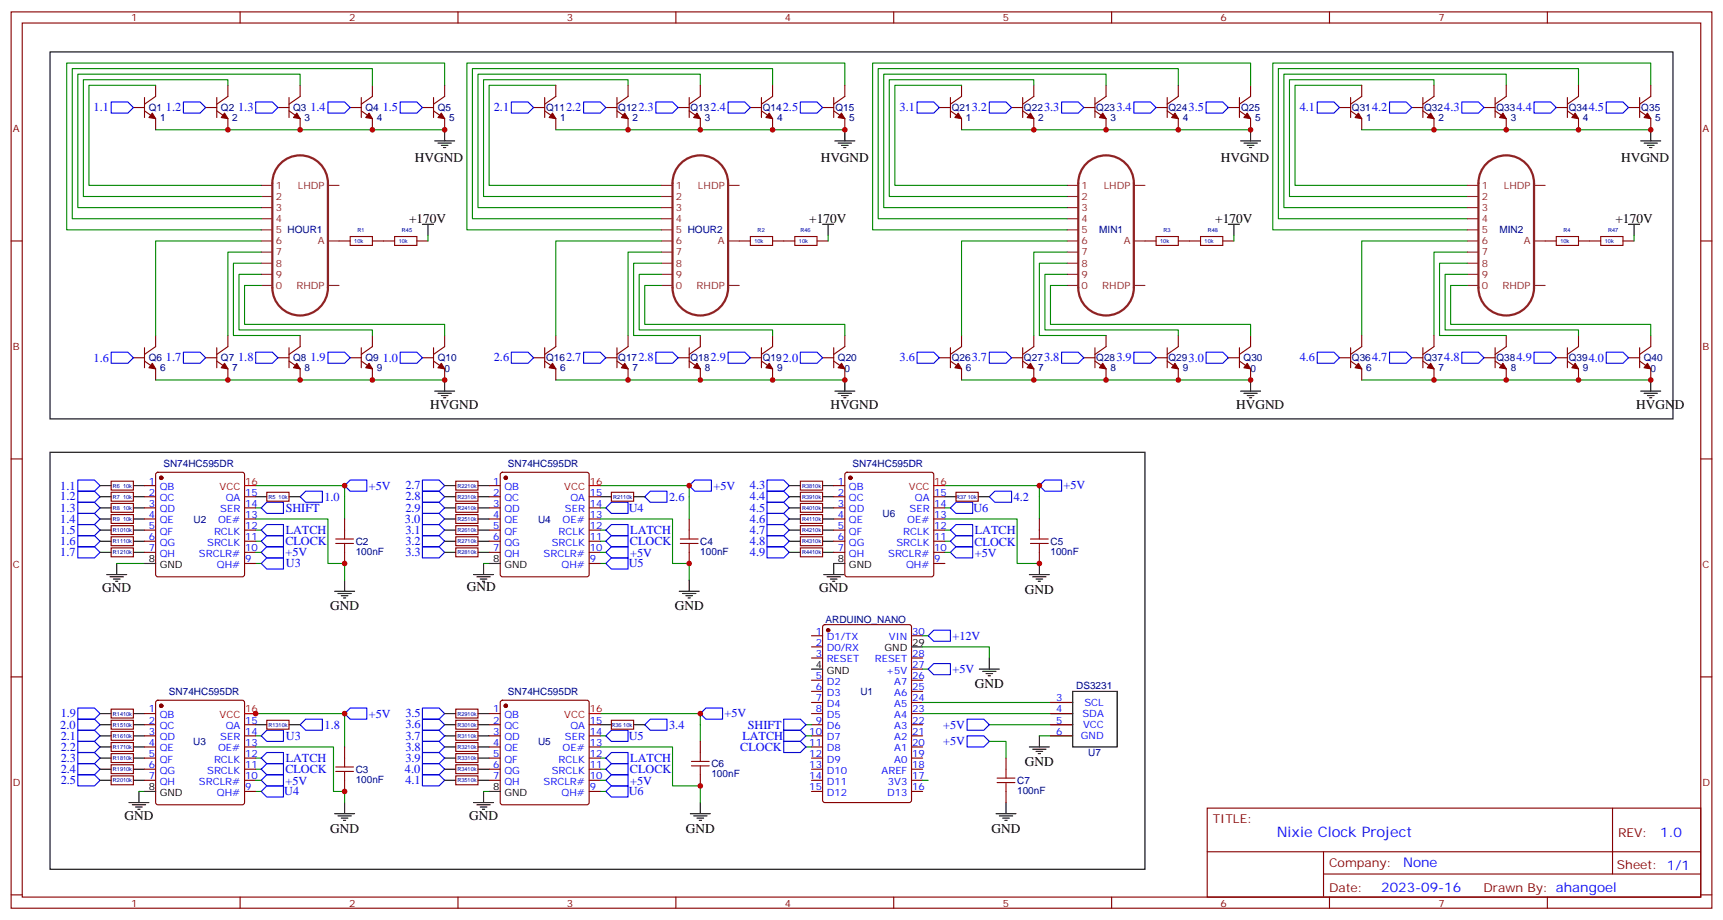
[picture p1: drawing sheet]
<svg xmlns="http://www.w3.org/2000/svg" width="547mm" height="292mm" viewBox="0 0 547 292" stroke-linecap="round" stroke-linejoin="round" font-family="sans-serif">
<defs><g id="words">
<text font-size="4.6" fill="#00f" x="405.2" y="265.4">Nixie Clock Project</text>
<g font-size="4.2">
<text x="131.7" y="51.4">HVGND</text>
<text x="260.5" y="51.4">HVGND</text>
<text x="387.5" y="51.4">HVGND</text>
<text x="514.5" y="51.4">HVGND</text>
<text x="129.8" y="70.8">+170V</text>
<text x="256.8" y="70.8">+170V</text>
<text x="385.7" y="70.8">+170V</text>
<text x="512.7" y="70.8">+170V</text>
<text x="136.5" y="129.7">HVGND</text>
<text x="263.5" y="129.7">HVGND</text>
<text x="392.3" y="129.7">HVGND</text>
<text x="519.3" y="129.7">HVGND</text>
<text x="32.5" y="187.9">GND</text>
<text x="148.2" y="187.6">GND</text>
<text x="260" y="187.9">GND</text>
<text x="325.3" y="188.3">GND</text>
<text x="104.8" y="193.6">GND</text>
<text x="214.1" y="193.6">GND</text>
<text x="309.4" y="218.3">GND</text>
<text x="325.3" y="243">GND</text>
<text x="39.5" y="260.2">GND</text>
<text x="148.9" y="260.2">GND</text>
<text x="104.8" y="264.1">GND</text>
<text x="217.7" y="264.1">GND</text>
<text x="314.7" y="264.1">GND</text>
</g>
<g font-size="4.2" fill="#00f">
<text x="526.9" y="265.6">1.0</text>
<text x="445.3" y="275.2">None</text>
<text x="438.4" y="283">2023-09-16</text>
</g>
<g font-size="3.9" fill="#00f">
<text x="29.7" y="35.4">1.1</text>
<text x="52.7" y="35.3">1.2</text>
<text x="75.6" y="35.3">1.3</text>
<text x="98.5" y="35.3">1.4</text>
<text x="121.4" y="35.3">1.5</text>
<text x="156.7" y="35.3">2.1</text>
<text x="179.7" y="35.3">2.2</text>
<text x="202.6" y="35.3">2.3</text>
<text x="225.5" y="35.3">2.4</text>
<text x="248.4" y="35.3">2.5</text>
<text x="285.5" y="35.3">3.1</text>
<text x="308.4" y="35.3">3.2</text>
<text x="331.3" y="35.3">3.3</text>
<text x="354.3" y="35.3">3.4</text>
<text x="377.2" y="35.3">3.5</text>
<text x="412.5" y="35.3">4.1</text>
<text x="435.4" y="35.3">4.2</text>
<text x="458.3" y="35.3">4.3</text>
<text x="481.3" y="35.3">4.4</text>
<text x="504.2" y="35.3">4.5</text>
<text x="29.7" y="114.7">1.6</text>
<text x="52.7" y="114.7">1.7</text>
<text x="75.6" y="114.7">1.8</text>
<text x="98.5" y="114.7">1.9</text>
<text x="121.4" y="114.7">1.0</text>
<text x="156.7" y="114.7">2.6</text>
<text x="179.7" y="114.7">2.7</text>
<text x="202.6" y="114.7">2.8</text>
<text x="225.5" y="114.7">2.9</text>
<text x="248.4" y="114.8">2.0</text>
<text x="285.5" y="114.7">3.6</text>
<text x="308.4" y="114.7">3.7</text>
<text x="331.3" y="114.7">3.8</text>
<text x="354.3" y="114.7">3.9</text>
<text x="377.2" y="114.7">3.0</text>
<text x="412.5" y="114.7">4.6</text>
<text x="435.4" y="114.7">4.7</text>
<text x="458.3" y="114.7">4.8</text>
<text x="481.3" y="114.7">4.9</text>
<text x="504.2" y="114.7">4.0</text>
<text x="19.1" y="155.3">1.1</text>
<text x="117.1" y="155.4">+5V</text>
<text x="128.6" y="155.2">2.7</text>
<text x="226.5" y="155.4">+5V</text>
<text x="238" y="155.2">4.3</text>
<text x="337.5" y="155.3">+5V</text>
<text x="19.1" y="158.8">1.2</text>
<text x="103" y="158.8">1.0</text>
<text x="128.6" y="158.8">2.8</text>
<text x="212.4" y="159">2.6</text>
<text x="238" y="158.8">4.4</text>
<text x="321.7" y="159">4.2</text>
<text x="19.1" y="162.3">1.3</text>
<text x="19.1" y="165.8">1.4</text>
<text x="90.7" y="162.3">SHIFT</text>
<text x="128.5" y="165.9">3.0</text>
<text x="128.6" y="162.3">2.9</text>
<text x="199.6" y="162.4">U4</text>
<text x="238" y="162.3">4.5</text>
<text x="238" y="165.8">4.6</text>
<text x="308.9" y="162.4">U6</text>
<text x="19.1" y="169.3">1.5</text>
<text x="19.1" y="172.9">1.6</text>
<text x="90.6" y="172.9">CLOCK</text>
<text x="90.7" y="169.4">LATCH</text>
<text x="128.6" y="169.3">3.1</text>
<text x="128.6" y="172.9">3.2</text>
<text x="199.9" y="172.9">CLOCK</text>
<text x="200" y="169.5">LATCH</text>
<text x="238" y="169.3">4.7</text>
<text x="238" y="172.9">4.8</text>
<text x="309.2" y="173.1">CLOCK</text>
<text x="309.4" y="169.5">LATCH</text>
<text x="19.1" y="176.5">1.7</text>
<text x="90.6" y="176.5">+5V</text>
<text x="128.6" y="176.4">3.3</text>
<text x="200" y="176.6">+5V</text>
<text x="238" y="176.4">4.9</text>
<text x="309.4" y="176.6">+5V</text>
<text x="90.8" y="180">U3</text>
<text x="199.6" y="180">U5</text>
<text x="302.3" y="202.9">+12V</text>
<text x="302.3" y="213.6">+5V</text>
<text x="19.3" y="227.5">1.9</text>
<text x="117.1" y="227.7">+5V</text>
<text x="128.6" y="227.5">3.5</text>
<text x="229.9" y="227.6">+5V</text>
<text x="19.1" y="231.2">2.0</text>
<text x="103" y="231.4">1.8</text>
<text x="128.6" y="231.1">3.6</text>
<text x="212.4" y="231.4">3.4</text>
<text x="237.3" y="231.2">SHIFT</text>
<text x="299.3" y="231.1">+5V</text>
<text x="19.3" y="234.6">2.1</text>
<text x="19.3" y="238.1">2.2</text>
<text x="90.8" y="234.7">U3</text>
<text x="128.6" y="234.6">3.7</text>
<text x="128.6" y="238.1">3.8</text>
<text x="199.6" y="234.7">U5</text>
<text x="234.9" y="238.2">CLOCK</text>
<text x="235.6" y="234.7">LATCH</text>
<text x="299.3" y="236.4">+5V</text>
<text x="19.3" y="241.7">2.3</text>
<text x="19.3" y="245.2">2.4</text>
<text x="90.6" y="245.2">CLOCK</text>
<text x="90.7" y="241.7">LATCH</text>
<text x="128.5" y="245.3">4.0</text>
<text x="128.6" y="241.7">3.9</text>
<text x="199.9" y="245.2">CLOCK</text>
<text x="200" y="241.7">LATCH</text>
<text x="19.3" y="248.7">2.5</text>
<text x="90.6" y="248.9">+5V</text>
<text x="128.6" y="248.7">4.1</text>
<text x="200" y="248.9">+5V</text>
<text x="90.2" y="252.3">U4</text>
<text x="199.6" y="252.3">U6</text>
</g>
<g font-size="3.9" fill="#800">
<text x="384.9" y="260.9">TITLE:</text>
<text x="513.5" y="265.6">REV:</text>
<text x="421.8" y="275.1">Company:</text>
<text x="513.2" y="275.8">Sheet: 1/1</text>
<text x="421.8" y="282.8">Date:</text>
<text x="470.8" y="282.9">Drawn By: ahangoel</text>
</g>
<g font-size="3.2" fill="#800">
<text x="41.6" y="6.8">1</text>
<text x="110.8" y="6.8">2</text>
<text x="179.9" y="6.8">3</text>
<text x="249.1" y="6.8">4</text>
<text x="318.2" y="6.8">5</text>
<text x="387.3" y="6.8">6</text>
<text x="456.5" y="6.8">7</text>
<text x="4.1" y="41.9">A</text>
<text x="540.3" y="41.9">A</text>
<text x="4.1" y="111">B</text>
<text x="540.3" y="111">B</text>
<text x="4.1" y="180.2">C</text>
<text x="540.3" y="180.2">C</text>
<text x="4.1" y="249.3">D</text>
<text x="540.3" y="249.3">D</text>
<text x="41.6" y="287.6">1</text>
<text x="110.8" y="287.6">2</text>
<text x="179.9" y="287.6">3</text>
<text x="249.1" y="287.6">4</text>
<text x="318.2" y="287.6">5</text>
<text x="387.3" y="287.6">6</text>
<text x="456.5" y="287.6">7</text>
</g>
<g font-size="3.2" fill="#000080">
<text x="47.2" y="35.3">Q1</text>
<text x="70.1" y="35.3">Q2</text>
<text x="93.1" y="35.3">Q3</text>
<text x="116" y="35.3">Q4</text>
<text x="138.9" y="35.3">Q5</text>
<text x="173.3" y="35.2">Q11</text>
<text x="196.2" y="35.2">Q12</text>
<text x="219.1" y="35.2">Q13</text>
<text x="242.1" y="35.2">Q14</text>
<text x="265.1" y="35.2">Q15</text>
<text x="302" y="35.2">Q21</text>
<text x="325" y="35.2">Q22</text>
<text x="347.9" y="35.2">Q23</text>
<text x="370.8" y="35.2">Q24</text>
<text x="393.9" y="35.2">Q25</text>
<text x="429" y="35.2">Q31</text>
<text x="452" y="35.2">Q32</text>
<text x="474.9" y="35.2">Q33</text>
<text x="497.8" y="35.2">Q34</text>
<text x="520.9" y="35.2">Q35</text>
<text x="50.8" y="38.4">1</text>
<text x="73.7" y="38.4">2</text>
<text x="96.7" y="38.4">3</text>
<text x="119.6" y="38.4">4</text>
<text x="142.5" y="38.4">5</text>
<text x="177.8" y="38.4">1</text>
<text x="200.7" y="38.4">2</text>
<text x="223.7" y="38.4">3</text>
<text x="246.6" y="38.4">4</text>
<text x="269.5" y="38.4">5</text>
<text x="306.6" y="38.4">1</text>
<text x="329.5" y="38.4">2</text>
<text x="352.4" y="38.4">3</text>
<text x="375.4" y="38.4">4</text>
<text x="398.3" y="38.4">5</text>
<text x="433.6" y="38.4">1</text>
<text x="456.5" y="38.4">2</text>
<text x="479.4" y="38.4">3</text>
<text x="502.4" y="38.4">4</text>
<text x="525.3" y="38.4">5</text>
<text x="348.8" y="74.1">MIN1</text>
<text x="475.8" y="74.1">MIN2</text>
<text x="47.2" y="114.6">Q6</text>
<text x="50.8" y="117.8">6</text>
<text x="70.1" y="114.6">Q7</text>
<text x="73.7" y="117.8">7</text>
<text x="93.1" y="114.6">Q8</text>
<text x="96.7" y="117.8">8</text>
<text x="116" y="114.6">Q9</text>
<text x="119.6" y="117.8">9</text>
<text x="138.9" y="114.6">Q10</text>
<text x="141" y="118.2">0</text>
<text x="173.3" y="114.6">Q16</text>
<text x="177.8" y="117.8">6</text>
<text x="196.2" y="114.6">Q17</text>
<text x="200.7" y="117.8">7</text>
<text x="219.1" y="114.6">Q18</text>
<text x="223.7" y="117.8">8</text>
<text x="242.1" y="114.6">Q19</text>
<text x="246.6" y="117.8">9</text>
<text x="265.9" y="114.6">Q20</text>
<text x="268" y="118.2">0</text>
<text x="302" y="114.6">Q26</text>
<text x="306.6" y="117.8">6</text>
<text x="325" y="114.6">Q27</text>
<text x="329.5" y="117.8">7</text>
<text x="347.9" y="114.6">Q28</text>
<text x="352.4" y="117.8">8</text>
<text x="370.8" y="114.6">Q29</text>
<text x="375.4" y="117.8">9</text>
<text x="394.7" y="114.6">Q30</text>
<text x="396.8" y="118.2">0</text>
<text x="429" y="114.6">Q36</text>
<text x="433.6" y="117.8">6</text>
<text x="452" y="114.6">Q37</text>
<text x="456.5" y="117.8">7</text>
<text x="474.9" y="114.6">Q38</text>
<text x="479.4" y="117.8">8</text>
<text x="497.8" y="114.6">Q39</text>
<text x="502.4" y="117.8">9</text>
<text x="521.7" y="114.6">Q40</text>
<text x="523.8" y="118.2">0</text>
<text x="51.8" y="148.1">SN74HC595DR</text>
<text x="161.2" y="148.1">SN74HC595DR</text>
<text x="270.6" y="148.1">SN74HC595DR</text>
<text x="61.4" y="165.8">U2</text>
<text x="170.8" y="165.8">U4</text>
<text x="280.1" y="164">U6</text>
<text x="112.9" y="172.8">C2</text>
<text x="222.2" y="172.8">C4</text>
<text x="333.4" y="172.8">C5</text>
<text x="112.9" y="176.1">100nF</text>
<text x="222.2" y="176.1">100nF</text>
<text x="333.4" y="176.1">100nF</text>
<text x="262" y="197.6">ARDUINO_NANO</text>
<text x="53.6" y="220.5">SN74HC595DR</text>
<text x="161.2" y="220.5">SN74HC595DR</text>
<text x="273.1" y="220.4">U1</text>
<text x="341.5" y="218.7">DS3231</text>
<text x="61.3" y="236.3">U3</text>
<text x="170.8" y="236.3">U5</text>
<text x="345.4" y="239.9">U7</text>
<text x="112.9" y="245.1">C3</text>
<text x="225.8" y="243.4">C6</text>
<text x="112.9" y="248.4">100nF</text>
<text x="225.8" y="246.6">100nF</text>
<text x="322.8" y="251.9">100nF</text>
<text x="322.8" y="248.7">C7</text>
</g>
<g font-size="3.2" fill="#8d2323">
<text x="87.5" y="59.9">1</text>
<text x="94.5" y="59.9">LHDP</text>
<text x="214.5" y="59.9">1</text>
<text x="221.5" y="59.9">LHDP</text>
<text x="343.3" y="59.9">1</text>
<text x="350.3" y="59.9">LHDP</text>
<text x="470.3" y="59.9">1</text>
<text x="477.3" y="59.9">LHDP</text>
<text x="87.5" y="63.4">2</text>
<text x="214.5" y="63.4">2</text>
<text x="343.3" y="63.4">2</text>
<text x="470.3" y="63.4">2</text>
<text x="87.5" y="66.9">3</text>
<text x="87.5" y="70.4">4</text>
<text x="214.5" y="66.9">3</text>
<text x="214.5" y="70.4">4</text>
<text x="343.3" y="66.9">3</text>
<text x="343.3" y="70.4">4</text>
<text x="470.3" y="66.9">3</text>
<text x="470.3" y="70.4">4</text>
<text x="87.5" y="74">5 HOUR1</text>
<text x="87.5" y="77.5">6</text>
<text x="100.8" y="77.5">A</text>
<text x="214.5" y="74">5 HOUR2</text>
<text x="214.5" y="77.5">6</text>
<text x="227.8" y="77.5">A</text>
<text x="343.3" y="74">5</text>
<text x="343.3" y="77.5">6</text>
<text x="356.6" y="77.5">A</text>
<text x="470.3" y="74">5</text>
<text x="470.3" y="77.5">6</text>
<text x="483.6" y="77.5">A</text>
<text x="87.5" y="81">7</text>
<text x="214.5" y="81">7</text>
<text x="343.3" y="81">7</text>
<text x="470.3" y="81">7</text>
<text x="87.5" y="84.6">8</text>
<text x="87.5" y="88.1">9</text>
<text x="214.5" y="84.6">8</text>
<text x="214.5" y="88.1">9</text>
<text x="343.3" y="84.6">8</text>
<text x="343.3" y="88.1">9</text>
<text x="470.3" y="84.6">8</text>
<text x="470.3" y="88.1">9</text>
<text x="87.5" y="91.6">0</text>
<text x="94.1" y="91.6">RHDP</text>
<text x="214.5" y="91.6">0</text>
<text x="221.1" y="91.6">RHDP</text>
<text x="343.3" y="91.6">0</text>
<text x="349.8" y="91.6">RHDP</text>
<text x="470.3" y="91.6">0</text>
<text x="476.8" y="91.6">RHDP</text>
</g>
<g font-size="3.2" fill="#00f">
<text x="47.2" y="153.7">1</text>
<text x="50.7" y="155.5">QB</text>
<text x="156.6" y="153.7">1</text>
<text x="160.1" y="155.5">QB</text>
<text x="265.9" y="153.7">1</text>
<text x="269.4" y="155.5">QB</text>
<text x="47.2" y="157.2">2</text>
<text x="47.2" y="160.8">3</text>
<text x="50.7" y="159">QC</text>
<text x="71.6" y="159">QA</text>
<text x="77.8" y="160.8">14</text>
<text x="77.8" y="157.2">15</text>
<text x="156.6" y="157.2">2</text>
<text x="156.6" y="160.8">3</text>
<text x="160.1" y="159">QC</text>
<text x="181" y="159">QA</text>
<text x="187.1" y="160.8">14</text>
<text x="187.1" y="157.2">15</text>
<text x="265.9" y="157.2">2</text>
<text x="265.9" y="160.8">3</text>
<text x="269.4" y="159">QC</text>
<text x="290.4" y="159">QA</text>
<text x="296.5" y="160.8">14</text>
<text x="296.5" y="157.2">15</text>
<text x="47.2" y="164.3">4</text>
<text x="47.2" y="167.8">5</text>
<text x="50.7" y="162.5">QD</text>
<text x="50.7" y="166.1">QE</text>
<text x="69.2" y="166.1">OE#</text>
<text x="69.9" y="162.5">SER</text>
<text x="77.8" y="167.8">12</text>
<text x="77.8" y="164.3">13</text>
<text x="156.6" y="164.3">4</text>
<text x="156.6" y="167.8">5</text>
<text x="160.1" y="162.5">QD</text>
<text x="160.1" y="166.1">QE</text>
<text x="178.6" y="166.1">OE#</text>
<text x="179.3" y="162.5">SER</text>
<text x="187.1" y="167.8">12</text>
<text x="187.1" y="164.3">13</text>
<text x="265.9" y="164.3">4</text>
<text x="265.9" y="167.8">5</text>
<text x="269.4" y="162.5">QD</text>
<text x="269.4" y="166.1">QE</text>
<text x="287.9" y="166.1">OE#</text>
<text x="288.6" y="162.5">SER</text>
<text x="296.5" y="167.8">12</text>
<text x="296.5" y="164.3">13</text>
<text x="47.2" y="171.3">6</text>
<text x="50.7" y="169.6">QF</text>
<text x="50.7" y="173.1">QG</text>
<text x="65.8" y="173.1">SRCLK</text>
<text x="67.9" y="169.6">RCLK</text>
<text x="77.8" y="171.3">11</text>
<text x="156.6" y="171.3">6</text>
<text x="160.1" y="169.6">QF</text>
<text x="160.1" y="173.1">QG</text>
<text x="175.1" y="173.1">SRCLK</text>
<text x="177.3" y="169.6">RCLK</text>
<text x="187.1" y="171.3">11</text>
<text x="265.9" y="171.3">6</text>
<text x="269.4" y="169.6">QF</text>
<text x="269.4" y="173.1">QG</text>
<text x="284.5" y="173.1">SRCLK</text>
<text x="286.6" y="169.6">RCLK</text>
<text x="296.5" y="171.3">11</text>
<text x="47.2" y="174.9">7</text>
<text x="50.7" y="176.6">QH</text>
<text x="63.1" y="176.6">SRCLR#</text>
<text x="77.8" y="178.4">9</text>
<text x="77.8" y="174.9">10</text>
<text x="156.6" y="174.9">7</text>
<text x="160.1" y="176.6">QH</text>
<text x="172.5" y="176.6">SRCLR#</text>
<text x="187.1" y="178.4">9</text>
<text x="187.1" y="174.9">10</text>
<text x="265.9" y="174.9">7</text>
<text x="269.4" y="176.6">QH</text>
<text x="281.9" y="176.6">SRCLR#</text>
<text x="296.5" y="178.4">9</text>
<text x="296.5" y="174.9">10</text>
<text x="68.8" y="180.2">QH#</text>
<text x="178.2" y="180.2">QH#</text>
<text x="287.5" y="180.2">QH#</text>
<text x="258.9" y="201.3">1</text>
<text x="262.4" y="203.1">D1/TX</text>
<text x="282.1" y="203.1">VIN</text>
<text x="289.5" y="201.3">30</text>
<text x="258.9" y="204.9">2</text>
<text x="258.9" y="208.4">3</text>
<text x="262.4" y="206.6">D0/RX</text>
<text x="289.5" y="208.4">28</text>
<text x="258.9" y="215.4">5</text>
<text x="262.4" y="210.1">RESET</text>
<text x="277.6" y="210.1">RESET</text>
<text x="281.2" y="213.7">+5V</text>
<text x="289.5" y="215.4">26</text>
<text x="289.5" y="211.9">27</text>
<text x="258.9" y="219">6</text>
<text x="262.4" y="217.2">D2</text>
<text x="262.4" y="220.7">D3</text>
<text x="283.8" y="220.7">A6</text>
<text x="283.8" y="217.2">A7</text>
<text x="289.5" y="219">25</text>
<text x="47.2" y="226">1</text>
<text x="50.7" y="227.8">QB</text>
<text x="156.6" y="226">1</text>
<text x="160.1" y="227.8">QB</text>
<text x="258.9" y="222.5">7</text>
<text x="258.9" y="226">8</text>
<text x="262.4" y="224.3">D4</text>
<text x="262.4" y="227.8">D5</text>
<text x="283.8" y="227.8">A4</text>
<text x="283.8" y="224.3">A5</text>
<text x="289.5" y="226">23</text>
<text x="289.5" y="222.5">24</text>
<text x="335.1" y="222.5">3</text>
<text x="335.1" y="226">4</text>
<text x="343.5" y="227.4">SDA</text>
<text x="344.2" y="223.9">SCL</text>
<text x="47.2" y="229.6">2</text>
<text x="47.2" y="233.1">3</text>
<text x="50.7" y="231.3">QC</text>
<text x="71.6" y="231.3">QA</text>
<text x="77.8" y="233.1">14</text>
<text x="77.8" y="229.6">15</text>
<text x="156.6" y="229.6">2</text>
<text x="156.6" y="233.1">3</text>
<text x="160.1" y="231.3">QC</text>
<text x="181" y="231.3">QA</text>
<text x="187.1" y="233.1">14</text>
<text x="187.1" y="229.6">15</text>
<text x="256.8" y="233.1">10</text>
<text x="258.9" y="229.6">9</text>
<text x="262.4" y="231.3">D6</text>
<text x="283.8" y="231.3">A3</text>
<text x="289.5" y="233.1">21</text>
<text x="289.5" y="229.6">22</text>
<text x="335.1" y="229.6">5</text>
<text x="335.1" y="233.1">6</text>
<text x="343.7" y="231">VCC</text>
<text x="47.2" y="236.6">4</text>
<text x="50.7" y="234.8">QD</text>
<text x="50.7" y="238.4">QE</text>
<text x="69.2" y="238.4">OE#</text>
<text x="69.9" y="234.8">SER</text>
<text x="77.8" y="236.6">13</text>
<text x="156.6" y="236.6">4</text>
<text x="160.1" y="234.8">QD</text>
<text x="160.1" y="238.4">QE</text>
<text x="178.6" y="238.4">OE#</text>
<text x="179.3" y="234.8">SER</text>
<text x="187.1" y="236.6">13</text>
<text x="256.8" y="236.6">11</text>
<text x="262.4" y="234.8">D7</text>
<text x="262.4" y="238.4">D8</text>
<text x="283.8" y="238.4">A1</text>
<text x="283.8" y="234.8">A2</text>
<text x="289.5" y="236.6">20</text>
<text x="343" y="234.5">GND</text>
<text x="47.2" y="240.1">5</text>
<text x="47.2" y="243.7">6</text>
<text x="50.7" y="241.9">QF</text>
<text x="50.7" y="245.4">QG</text>
<text x="65.8" y="245.4">SRCLK</text>
<text x="67.9" y="241.9">RCLK</text>
<text x="77.8" y="243.7">11</text>
<text x="77.8" y="240.1">12</text>
<text x="156.6" y="240.1">5</text>
<text x="156.6" y="243.7">6</text>
<text x="160.1" y="241.9">QF</text>
<text x="160.1" y="245.4">QG</text>
<text x="175.1" y="245.4">SRCLK</text>
<text x="177.3" y="241.9">RCLK</text>
<text x="187.1" y="243.7">11</text>
<text x="187.1" y="240.1">12</text>
<text x="256.8" y="240.1">12</text>
<text x="256.8" y="243.7">13</text>
<text x="262.4" y="241.9">D9</text>
<text x="262.4" y="245.4">D10</text>
<text x="279.8" y="245.4">AREF</text>
<text x="283.8" y="241.9">A0</text>
<text x="289.5" y="243.7">18</text>
<text x="289.5" y="240.1">19</text>
<text x="47.2" y="247.2">7</text>
<text x="50.7" y="249">QH</text>
<text x="63.1" y="249">SRCLR#</text>
<text x="77.8" y="250.7">9</text>
<text x="77.8" y="247.2">10</text>
<text x="156.6" y="247.2">7</text>
<text x="160.1" y="249">QH</text>
<text x="172.5" y="249">SRCLR#</text>
<text x="187.1" y="250.7">9</text>
<text x="187.1" y="247.2">10</text>
<text x="256.8" y="247.2">14</text>
<text x="256.8" y="250.7">15</text>
<text x="262.4" y="249">D11</text>
<text x="281.8" y="249">3V3</text>
<text x="289.5" y="250.7">16</text>
<text x="289.5" y="247.2">17</text>
<text x="68.8" y="252.5">QH#</text>
<text x="178.2" y="252.5">QH#</text>
<text x="262.4" y="252.5">D12</text>
<text x="281.5" y="252.5">D13</text>
</g>
<g font-size="3.2" fill="#f00">
<text x="69.7" y="155.5">VCC</text>
<text x="77.8" y="153.7">16</text>
<text x="179.1" y="155.5">VCC</text>
<text x="187.1" y="153.7">16</text>
<text x="288.4" y="155.5">VCC</text>
<text x="296.5" y="153.7">16</text>
<text x="69.7" y="227.8">VCC</text>
<text x="77.8" y="226">16</text>
<text x="179.1" y="227.8">VCC</text>
<text x="187.1" y="226">16</text>
</g>
<g font-size="3.2">
<text x="47.2" y="178.4">8</text>
<text x="156.6" y="178.4">8</text>
<text x="265.9" y="178.4">8</text>
<text x="50.7" y="180.2">GND</text>
<text x="160.1" y="180.2">GND</text>
<text x="269.4" y="180.2">GND</text>
<text x="280.7" y="206.6">GND</text>
<text x="289.5" y="204.9">29</text>
<text x="258.9" y="211.9">4</text>
<text x="262.4" y="213.7">GND</text>
<text x="47.2" y="250.7">8</text>
<text x="156.6" y="250.7">8</text>
<text x="50.7" y="252.5">GND</text>
<text x="160.1" y="252.5">GND</text>
</g>
<g font-size="1.8" fill="#000080">
<text x="112.4" y="77.1">10k</text>
<text x="113.4" y="73.6">R1</text>
<text x="126.5" y="77.1">10k</text>
<text x="127.6" y="73.6">R45</text>
<text x="239.4" y="77.1">10k</text>
<text x="240.4" y="73.6">R2</text>
<text x="253.5" y="77.1">10k</text>
<text x="254" y="73.6">R46</text>
<text x="368.2" y="77.1">10k</text>
<text x="369.2" y="73.6">R3</text>
<text x="382.3" y="77.1">10k</text>
<text x="383.3" y="73.6">R48</text>
<text x="495.2" y="77.1">10k</text>
<text x="496.2" y="73.6">R4</text>
<text x="509.3" y="77.1">10k</text>
<text x="510.3" y="73.6">R47</text>
<text x="35.8" y="154.7">R6</text>
<text x="39" y="154.7">10k</text>
<text x="145.2" y="154.7">R2210k</text>
<text x="254.6" y="154.7">R3810k</text>
<text x="35.8" y="158.2">R7</text>
<text x="35.8" y="161.8">R8</text>
<text x="39" y="158.2">10k</text>
<text x="39" y="161.8">10k</text>
<text x="85.2" y="158.2">R5</text>
<text x="88.4" y="158.2">10k</text>
<text x="145.2" y="158.2">R2310k</text>
<text x="145.2" y="161.8">R2410k</text>
<text x="194.6" y="158.2">R2110k</text>
<text x="254.6" y="158.2">R3910k</text>
<text x="254.6" y="161.8">R4010k</text>
<text x="303.4" y="158.2">R37</text>
<text x="307.2" y="158.2">10k</text>
<text x="35.8" y="165.3">R9</text>
<text x="39" y="165.3">10k</text>
<text x="145.2" y="165.3">R2510k</text>
<text x="254.6" y="165.3">R4110k</text>
<text x="35.8" y="168.8">R1010k</text>
<text x="35.8" y="172.4">R1110k</text>
<text x="145.2" y="168.8">R2610k</text>
<text x="145.2" y="172.4">R2710k</text>
<text x="254.6" y="168.8">R4210k</text>
<text x="254.6" y="172.4">R4310k</text>
<text x="35.8" y="175.9">R1210k</text>
<text x="145.2" y="175.9">R2810k</text>
<text x="254.6" y="175.9">R4410k</text>
<text x="35.8" y="227">R1410k</text>
<text x="145.2" y="227">R2910k</text>
<text x="35.8" y="230.6">R1510k</text>
<text x="85.2" y="230.6">R1310k</text>
<text x="145.2" y="230.6">R3010k</text>
<text x="194.1" y="230.6">R36</text>
<text x="197.8" y="230.6">10k</text>
<text x="35.8" y="234.1">R1610k</text>
<text x="35.8" y="237.6">R1710k</text>
<text x="145.2" y="234.1">R3110k</text>
<text x="145.2" y="237.6">R3210k</text>
<text x="35.8" y="241.1">R1810k</text>
<text x="35.8" y="244.7">R1910k</text>
<text x="145.2" y="241.1">R3310k</text>
<text x="145.2" y="244.7">R3410k</text>
<text x="35.8" y="248.2">R2010k</text>
<text x="145.2" y="248.2">R3510k</text>
</g>
</g></defs>
<g fill="none" stroke="#870000" stroke-width=".35">
<path d="M3.5 3.8h539.8v284.3h-539.8zM7.1 7.3h532.7v277.3h-532.7zM76.2 3.8v3.5M145.3 3.8v3.5M214.5 3.8v3.5M283.6 3.8v3.5M352.8 3.8v3.5M421.9 3.8v3.5M491.1 3.8v3.5M42.3 34.1h3.6M45.9 30.9v6.4M45.9 35.2l3.5 2.4v3.6"/>
<path d="M49.4 27.1v3.5l-3.5 2.5M65.3 34.1h3.5M68.8 30.9v6.4M68.8 35.2l3.5 2.4v3.6M72.3 27.1v3.5l-3.5 2.5M88.2 34.1h3.5M91.7 30.9v6.4M91.7 35.2l3.5 2.4v3.6M95.2 27.1v3.5l-3.5 2.5M111.1 34.1h3.6M114.7 30.9v6.4M114.7 35.2l3.5 2.4v3.6"/>
<path d="M118.2 27.1v3.5l-3.5 2.5M134.1 34.1h3.5M137.6 30.9v6.4M137.6 35.2l3.5 2.4v3.6M141.1 27.1v3.5l-3.5 2.5M169.3 34.1h3.6M172.9 30.9v6.4M172.9 35.2l3.5 2.4v3.6M176.4 27.1v3.5l-3.5 2.5M192.3 34.1h3.5M195.8 30.9v6.4M195.8 35.2l3.5 2.4v3.6"/>
<path d="M199.3 27.1v3.5l-3.5 2.5M215.2 34.1h3.5M218.7 30.9v6.4M218.7 35.2l3.5 2.4v3.6M222.2 27.1v3.5l-3.5 2.5M238.1 34.1h3.6M241.7 30.9v6.4M241.7 35.2l3.5 2.4v3.6M245.2 27.1v3.5l-3.5 2.5M261.1 34.1h3.5M264.6 30.9v6.4M264.6 35.2l3.5 2.4v3.6"/>
<path d="M268.1 27.1v3.5l-3.5 2.5M298.1 34.1h3.5M301.6 30.9v6.4M301.6 35.2l3.6 2.4v3.6M305.2 27.1v3.5l-3.6 2.5M321 34.1h3.6M324.6 30.9v6.4M324.6 35.2l3.5 2.4v3.6M328.1 27.1v3.5l-3.5 2.5M344 34.1h3.5M347.5 30.9v6.4M347.5 35.2l3.5 2.4v3.6"/>
<path d="M351 27.1v3.5l-3.5 2.5M366.9 34.1h3.5M370.4 30.9v6.4M370.4 35.2l3.5 2.4v3.6M373.9 27.1v3.5l-3.5 2.5M389.8 34.1h3.5M393.3 30.9v6.4M393.3 35.2l3.6 2.4v3.6M396.9 27.1v3.5l-3.6 2.5M425.1 34.1h3.5M428.6 30.9v6.4M428.6 35.2l3.6 2.4v3.6"/>
<path d="M432.2 27.1v3.5l-3.6 2.5M448 34.1h3.6M451.6 30.9v6.4M451.6 35.2l3.5 2.4v3.6M455.1 27.1v3.5l-3.5 2.5M471 34.1h3.5M474.5 30.9v6.4M474.5 35.2l3.5 2.4v3.6M478 27.1v3.5l-3.5 2.5M493.9 34.1h3.5M497.4 30.9v6.4M497.4 35.2l3.5 2.4v3.6"/>
<path d="M500.9 27.1v3.5l-3.5 2.5M516.8 34.1h3.5M520.3 30.9v6.4M520.3 35.2l3.6 2.4v3.6M523.9 27.1v3.5l-3.6 2.5M3.5 76.4h3.6M107.6 76.4h3.5M118.2 76.4h7M132.3 76.4h3.5M234.6 76.4h3.5M245.2 76.4h7M259.3 76.4h3.5"/>
<path d="M363.4 76.4h3.5M373.9 76.4h7.1M388.1 76.4h3.5M490.4 76.4h3.5M500.9 76.4h7.1M515.1 76.4h3.5M539.8 76.4h3.5M42.3 113.5h3.6M45.9 110.3v6.4M45.9 114.5l3.5 2.5v3.5M49.4 106.4v3.6l-3.5 2.4M65.3 113.5h3.5"/>
<path d="M68.8 110.3v6.4M68.8 114.5l3.5 2.5v3.5M72.3 106.4v3.6l-3.5 2.4M88.2 113.5h3.5M91.7 110.3v6.4M91.7 114.5l3.5 2.5v3.5M95.2 106.4v3.6l-3.5 2.4M111.1 113.5h3.6M114.7 110.3v6.4M114.7 114.5l3.5 2.5v3.5M118.2 106.4v3.6l-3.5 2.4M134.1 113.5h3.5"/>
<path d="M137.6 110.3v6.4M137.6 114.5l3.5 2.5v3.5M141.1 106.4v3.6l-3.5 2.4M169.3 113.5h3.6M172.9 110.3v6.4M172.9 114.5l3.5 2.5v3.5M176.4 106.4v3.6l-3.5 2.4M192.3 113.5h3.5M195.8 110.3v6.4M195.8 114.5l3.5 2.5v3.5M199.3 106.4v3.6l-3.5 2.4M215.2 113.5h3.5"/>
<path d="M218.7 110.3v6.4M218.7 114.5l3.5 2.5v3.5M222.2 106.4v3.6l-3.5 2.4M238.1 113.5h3.6M241.7 110.3v6.4M241.7 114.5l3.5 2.5v3.5M245.2 106.4v3.6l-3.5 2.4M261.1 113.5h3.5M264.6 110.3v6.4M264.6 114.5l3.5 2.5v3.5M268.1 106.4v3.6l-3.5 2.4M298.1 113.5h3.5"/>
<path d="M301.6 110.3v6.4M301.6 114.5l3.6 2.5v3.5M305.2 106.4v3.6l-3.6 2.4M321 113.5h3.6M324.6 110.3v6.4M324.6 114.5l3.5 2.5v3.5M328.1 106.4v3.6l-3.5 2.4M344 113.5h3.5M347.5 110.3v6.4M347.5 114.5l3.5 2.5v3.5M351 106.4v3.6l-3.5 2.4M366.9 113.5h3.5"/>
<path d="M370.4 110.3v6.4M370.4 114.5l3.5 2.5v3.5M373.9 106.4v3.6l-3.5 2.4M389.8 113.5h3.5M393.3 110.3v6.4M393.3 114.5l3.6 2.5v3.5M396.9 106.4v3.6l-3.6 2.4M425.1 113.5h3.5M428.6 110.3v6.4M428.6 114.5l3.6 2.5v3.5M432.2 106.4v3.6l-3.6 2.4M448 113.5h3.6"/>
<path d="M451.6 110.3v6.4M451.6 114.5l3.5 2.5v3.5M455.1 106.4v3.6l-3.5 2.4M471 113.5h3.5M474.5 110.3v6.4M474.5 114.5l3.5 2.5v3.5M478 106.4v3.6l-3.5 2.4M493.9 113.5h3.5M497.4 110.3v6.4M497.4 114.5l3.5 2.5v3.5M500.9 106.4v3.6l-3.5 2.4M516.8 113.5h3.5"/>
<path d="M520.3 110.3v6.4M520.3 114.5l3.6 2.5v3.5M523.9 106.4v3.6l-3.6 2.4M3.5 145.6h3.6M35.3 152.6h7v2.9h-7zM35.3 156.2h7v2.8h-7zM35.3 159.7h7v2.8h-7zM45.9 154.1h3.5M45.9 157.6h3.5M49.6 150l.5-.2h26.8l.5 .2 .2 .5v31.8l-.2 .5-.5 .2h-26.8l-.5-.2-.2-.5v-31.8zM77.6 157.6h3.5M84.7 156.2h7v2.8h-7z"/>
<path d="M144.6 152.6h7.1v2.9h-7.1zM144.6 156.2h7.1v2.8h-7.1zM144.6 159.7h7.1v2.8h-7.1zM155.2 154.1h3.5M155.2 157.6h3.5M159 150l.5-.2h26.8l.5 .2 .2 .5v31.8l-.3 .5-.4 .2h-26.8l-.5-.2-.3-.5v-31.8zM187 157.6h3.5M194 156.2h7.1v2.8h-7.1zM254 152.6h7.1v2.9h-7.1zM254 156.2h7.1v2.8h-7.1zM254 159.7h7.1v2.8h-7.1zM264.6 154.1h3.5"/>
<path d="M264.6 157.6h3.5M268.3 150l.5-.2h26.8l.5 .2 .2 .5v31.8l-.2 .5-.5 .2h-26.8l-.5-.2-.2-.5v-31.8zM296.3 157.6h3.6M303.4 156.2h7v2.8h-7zM539.8 145.6h3.5M35.3 163.2h7v2.9h-7zM35.3 166.8h7v2.8h-7zM35.3 170.3h7v2.8h-7zM35.3 173.8h7v2.8h-7zM45.9 161.1h3.5M45.9 164.6h3.5M45.9 168.2h3.5"/>
<path d="M45.9 171.7h3.5M45.9 175.2h3.5M77.6 161.1h3.5M77.6 164.6h3.5M77.6 168.2h3.5M77.6 171.7h3.5M77.6 175.2h3.5M77.6 178.8h3.5M109.4 164.6v3.6M109.4 175.2v3.6M144.6 163.2h7.1v2.9h-7.1zM144.6 166.8h7.1v2.8h-7.1z"/>
<path d="M144.6 170.3h7.1v2.8h-7.1zM144.6 173.8h7.1v2.8h-7.1zM155.2 161.1h3.5M155.2 164.6h3.5M155.2 168.2h3.5M155.2 171.7h3.5M155.2 175.2h3.5M187 161.1h3.5M187 164.6h3.5M187 168.2h3.5M187 171.7h3.5M187 175.2h3.5"/>
<path d="M187 178.8h3.5M218.7 164.6v3.6M218.7 175.2v3.6M254 163.2h7.1v2.9h-7.1zM254 166.8h7.1v2.8h-7.1zM254 170.3h7.1v2.8h-7.1zM254 173.8h7.1v2.8h-7.1zM264.6 161.1h3.5M264.6 164.6h3.5M264.6 168.2h3.5M264.6 171.7h3.5M264.6 175.2h3.5"/>
<path d="M296.3 161.1h3.6M296.3 164.6h3.6M296.3 168.2h3.6M296.3 171.7h3.6M296.3 175.2h3.6M296.3 178.8h3.6M329.8 164.6v3.6M329.8 175.2v3.6M261.3 198.4l.5-.2h26.8l.6 .4 .1 55.3-.5 .6-27 .1-.7-.5v-55.2zM3.5 214.7h3.6M257.5 201.7h3.6M257.5 205.2h3.6"/>
<path d="M257.5 208.7h3.6M257.5 215.8h3.6M257.5 219.3h3.6M289.3 201.7h3.5M289.3 208.7h3.5M289.3 215.8h3.5M289.3 219.3h3.5M289.3 212.3h3.5M539.8 214.7h3.5M35.3 225h7v2.8h-7zM35.3 228.5h7v2.8h-7zM35.3 232h7v2.8h-7z"/>
<path d="M35.3 235.5h7v2.9h-7zM35.3 239.1h7v2.8h-7zM45.9 226.4h3.5M45.9 229.9h3.5M45.9 233.4h3.5M45.9 237h3.5M49.6 222.4l.5-.3h26.8l.5 .3 .2 .4v31.8l-.2 .5-.5 .2h-26.8l-.5-.2-.2-.5v-31.8zM77.6 229.9h3.5M77.6 233.4h3.5M77.6 237h3.5M84.7 228.5h7v2.8h-7zM109.4 237v3.5"/>
<path d="M144.6 225h7.1v2.8h-7.1zM144.6 228.5h7.1v2.8h-7.1zM144.6 232h7.1v2.8h-7.1zM144.6 235.5h7.1v2.9h-7.1zM144.6 239.1h7.1v2.8h-7.1zM155.2 226.4h3.5M155.2 229.9h3.5M155.2 233.4h3.5M155.2 237h3.5M159 222.4l.5-.3h26.8l.5 .3 .2 .4v31.8l-.3 .5-.4 .2h-26.8l-.5-.2-.3-.5v-31.8zM187 229.9h3.5M187 233.4h3.5"/>
<path d="M187 237h3.5M194 228.5h7.1v2.8h-7.1zM222.2 235.2v3.5M257.5 222.8h3.6M257.5 226.4h3.6M257.5 229.9h3.6M257.5 233.4h3.6M257.5 237h3.6M289.3 222.8h3.5M289.3 226.4h3.5M289.3 229.9h3.5M289.3 233.4h3.5"/>
<path d="M289.3 237h3.5M333.4 222.8h7M333.4 226.4h7M333.4 229.9h7M333.4 233.4h7M35.3 242.6h7v2.8h-7zM35.3 246.1h7v2.9h-7zM45.9 240.5h3.5M45.9 244h3.5M45.9 247.5h3.5M77.6 240.5h3.5M77.6 244h3.5"/>
<path d="M77.6 247.5h3.5M77.6 251.1h3.5M109.4 247.5v3.6M144.6 242.6h7.1v2.8h-7.1zM144.6 246.1h7.1v2.9h-7.1zM155.2 240.5h3.5M155.2 244h3.5M155.2 247.5h3.5M187 240.5h3.5M187 244h3.5M187 247.5h3.5M187 251.1h3.5"/>
<path d="M222.2 245.8v3.5M257.5 240.5h3.6M257.5 244h3.6M257.5 247.5h3.6M257.5 251.1h3.6M289.3 240.5h3.5M289.3 244h3.5M289.3 247.5h3.5M289.3 251.1h3.5M319.3 240.5v3.5M319.3 251.1v3.5M383.1 256.4h156.7v28.2h-156.7z"/>
<path d="M511.7 256.4l.1 20.9M383.2 270.2h156.4M420 277.3h119.6M420 270.2v14.1M3.5 283.9h3.6M76.2 284.6v3.5M145.3 284.6v3.5M214.5 284.6v3.5M283.6 284.6v3.5M352.8 284.6v3.5M421.9 284.6v3.5M491.1 284.6v3.5"/>
<path d="M539.8 283.9h3.5"/>
</g>
<g fill="#870000" stroke="#870000" stroke-width=".35">
<path d="M48.3 115.3l1.1 1.7-2.1-.3z"/>
<path d="M71.3 115.3l1 1.7-2.1-.3z"/>
<path d="M94.2 115.3l1 1.7-2.1-.3z"/>
<path d="M117.1 115.3l1.1 1.7-2.1-.3z"/>
<path d="M140.1 115.3l1 1.7-2.1-.3z"/>
<path d="M48.3 35.9l1.1 1.7-2.1-.3z"/>
<path d="M71.3 35.9l1 1.7-2.1-.3z"/>
<path d="M94.2 35.9l1 1.7-2.1-.3z"/>
<path d="M117.1 35.9l1.1 1.7-2.1-.3z"/>
<path d="M140.1 35.9l1 1.7-2.1-.3z"/>
<path d="M267.1 35.9l1 1.7-2.1-.3z"/>
<path d="M244.1 35.9l1.1 1.7-2.1-.3z"/>
<path d="M221.2 35.9l1 1.7-2.1-.3z"/>
<path d="M198.3 35.9l1 1.7-2.1-.3z"/>
<path d="M175.3 35.9l1.1 1.7-2.1-.3z"/>
<path d="M267.1 115.3l1 1.7-2.1-.3z"/>
<path d="M244.1 115.3l1.1 1.7-2.1-.3z"/>
<path d="M221.2 115.3l1 1.7-2.1-.3z"/>
<path d="M198.3 115.3l1 1.7-2.1-.3z"/>
<path d="M175.3 115.3l1.1 1.7-2.1-.3z"/>
<path d="M304.1 115.3l1.1 1.7-2.2-.3z"/>
<path d="M327 115.3l1.1 1.7-2.1-.3z"/>
<path d="M350 115.3l1 1.7-2.1-.3z"/>
<path d="M372.9 115.3l1 1.7-2.1-.3z"/>
<path d="M395.8 115.3l1.1 1.7-2.1-.3z"/>
<path d="M304.1 35.9l1.1 1.7-2.2-.3z"/>
<path d="M327 35.9l1.1 1.7-2.1-.3z"/>
<path d="M350 35.9l1 1.7-2.1-.3z"/>
<path d="M372.9 35.9l1 1.7-2.1-.3z"/>
<path d="M395.8 35.9l1.1 1.7-2.1-.3z"/>
<path d="M522.8 35.9l1.1 1.7-2.1-.3z"/>
<path d="M499.9 35.9l1 1.7-2.1-.3z"/>
<path d="M477 35.9l1 1.7-2.1-.3z"/>
<path d="M454 35.9l1.1 1.7-2.1-.3z"/>
<path d="M431.1 35.9l1.1 1.7-2.2-.3z"/>
<path d="M522.8 115.3l1.1 1.7-2.1-.3z"/>
<path d="M499.9 115.3l1 1.7-2.1-.3z"/>
<path d="M477 115.3l1 1.7-2.1-.3z"/>
<path d="M454 115.3l1.1 1.7-2.1-.3z"/>
<path d="M431.1 115.3l1.1 1.7-2.2-.3z"/>
<circle cx="262.8" cy="199.9" r=".53"/>
<circle cx="51.2" cy="151.6" r=".53"/>
<circle cx="160.5" cy="151.6" r=".53"/>
<circle cx="269.9" cy="151.6" r=".53"/>
<circle cx="51.2" cy="223.9" r=".53"/>
<circle cx="160.5" cy="223.9" r=".53"/>
</g>
<g fill="none" stroke="#000" stroke-width=".35">
<path d="M15.9 16.5h515v116.4h-515zM137.9 44.7h6.4M139 45.4h4.2M140.1 46.1h2.1M140.8 46.8h.7M141.1 41.2v3.5M264.9 44.7h6.4M266 45.4h4.2M267.1 46.1h2.1M267.8 46.8h.7M268.1 41.2v3.5M393.7 44.7h6.3"/>
<path d="M394.8 45.4h4.2M395.8 46.1h2.1M396.5 46.8h.7M396.9 41.2v3.5M520.7 44.7h6.3M521.8 45.4h4.2M522.8 46.1h2.1M523.5 46.8h.7M523.9 41.2v3.5M134.1 71.2h3.5M135.8 71.2v3.5M261.1 71.2h3.5"/>
<path d="M262.8 71.2v3.5M389.8 71.2h3.5M391.6 71.2v3.5M516.8 71.2h3.5M518.6 71.2v3.5M137.9 124.1h6.4M139 124.8h4.2M140.1 125.5h2.1M140.8 126.2h.7M141.1 120.5v3.6M264.9 124.1h6.4M266 124.8h4.2"/>
<path d="M267.1 125.5h2.1M267.8 126.2h.7M268.1 120.5v3.6M393.7 124.1h6.3M394.8 124.8h4.2M395.8 125.5h2.1M396.5 126.2h.7M396.9 120.5v3.6M520.7 124.1h6.3M521.8 124.8h4.2M522.8 125.5h2.1M523.5 126.2h.7"/>
<path d="M523.9 120.5v3.6M31.7 157.6h3.6M31.7 154.1h3.6M42.3 157.6h3.6M42.3 154.1h3.6M81.1 157.6h3.6M91.7 157.6h3.5M141.1 157.6h3.5M141.1 154.1h3.5M151.7 157.6h3.5M151.7 154.1h3.5M190.5 157.6h3.5"/>
<path d="M201.1 157.6h3.5M250.5 157.6h3.5M250.5 154.1h3.5M261.1 157.6h3.5M261.1 154.1h3.5M299.9 157.6h3.5M310.4 157.6h3.6M31.7 161.1h3.6M31.7 164.6h3.6M31.7 168.2h3.6M31.7 171.7h3.6M31.7 175.2h3.6"/>
<path d="M37 178.8v3.5M42.3 161.1h3.6M42.3 164.6h3.6M42.3 168.2h3.6M42.3 171.7h3.6M42.3 175.2h3.6M45.9 178.8h3.5M141.1 161.1h3.5M141.1 164.6h3.5M141.1 168.2h3.5M141.1 171.7h3.5M141.1 175.2h3.5"/>
<path d="M151.7 161.1h3.5M151.7 164.6h3.5M151.7 168.2h3.5M151.7 171.7h3.5M151.7 175.2h3.5M153.5 178.8v3.5M155.2 178.8h3.5M250.5 161.1h3.5M250.5 164.6h3.5M250.5 168.2h3.5M250.5 171.7h3.5M250.5 175.2h3.5"/>
<path d="M261.1 161.1h3.5M261.1 164.6h3.5M261.1 168.2h3.5M261.1 171.7h3.5M261.1 175.2h3.5M268.1 178.8h-3.5v3.5M329.8 178.8v3.5M33.9 182.3h6.3M34.9 183h4.3M36 183.7h2.1M36.7 184.4h.7M106.2 187.6h6.3"/>
<path d="M107.2 188.3h4.3M108.3 189h2.1M109 189.7h.7M109.4 184v3.6M150.3 182.3h6.3M151.3 183h4.3M152.4 183.7h2.1M153.1 184.4h.7M215.5 187.6h6.4M216.6 188.3h4.2M217.7 189h2.1M218.4 189.7h.7"/>
<path d="M218.7 184v3.6M261.4 182.3h6.4M262.5 183h4.2M263.5 183.7h2.1M264.2 184.4h.7M326.7 182.3h6.3M327.7 183h4.3M328.8 183.7h2.1M329.5 184.4h.7M257.5 212.3h3.6M289.3 205.2h3.5M310.8 212.3h6.3"/>
<path d="M311.9 213h4.2M312.9 213.7h2.1M313.6 214.4h.7M314 208.7v3.6M340.4 219.3h14.1v17.7h-14.1zM31.7 237h3.6M31.7 229.9h3.6M31.7 226.4h3.6M31.7 233.4h3.6M42.3 237h3.6M42.3 229.9h3.6M42.3 226.4h3.6"/>
<path d="M42.3 233.4h3.6M81.1 229.9h3.6M91.7 229.9h3.5M141.1 237h3.5M141.1 229.9h3.5M141.1 226.4h3.5M141.1 233.4h3.5M151.7 237h3.5M151.7 229.9h3.5M151.7 226.4h3.5M151.7 233.4h3.5M190.5 229.9h3.5"/>
<path d="M201.1 229.9h3.5M326.7 237h6.3M327.7 237.7h4.3M328.8 238.4h2.1M329.5 239.1h.7M329.8 233.4v3.6M31.7 240.5h3.6M31.7 244h3.6M31.7 247.5h3.6M40.9 254.6h6.4M42 255.3h4.2M42.3 240.5h3.6"/>
<path d="M42.3 244h3.6M42.3 247.5h3.6M43 256h2.2M43.7 256.7h.7M44.1 251.1v3.5M45.9 251.1h3.5M106.2 258.1h6.3M107.2 258.8h4.3M108.3 259.5h2.1M109.4 254.6v3.5M141.1 240.5h3.5M141.1 244h3.5"/>
<path d="M141.1 247.5h3.5M150.3 254.6h6.3M151.3 255.3h4.3M151.7 240.5h3.5M151.7 244h3.5M151.7 247.5h3.5M152.4 256h2.1M153.1 256.7h.7M153.5 251.1v3.5M155.2 251.1h3.5M219.1 258.1h6.3M220.1 258.8h4.3"/>
<path d="M221.2 259.5h2.1M222.2 254.6v3.5M316.1 258.1h6.3M317.1 258.8h4.3M318.2 259.5h2.1M319.3 254.6v3.5M109 260.2h.7M221.9 260.2h.7M318.9 260.2h.7"/>
</g>
<path d="M89 51.9a8.8 8.8 0 0 1 9.6-1.9 8.8 8.8 0 0 1 5.5 8.1v33.2a8.8 8.8 0 0 1-8.9 8.8 8.8 8.8 0 0 1-8.8-8.8v-33.2a8.8 8.8 0 0 1 2.6-6.2zM216 51.9a8.8 8.8 0 0 1 9.6-1.9 8.8 8.8 0 0 1 5.5 8.1v33.2a8.8 8.8 0 0 1-8.9 8.8 8.8 8.8 0 0 1-8.8-8.8v-33.2a8.8 8.8 0 0 1 2.6-6.2zM344.8 51.9a8.8 8.8 0 0 1 9.6-1.9 8.8 8.8 0 0 1 5.4 8.1v33.2a8.8 8.8 0 0 1-8.8 8.8 8.8 8.8 0 0 1-8.8-8.8v-33.2a8.8 8.8 0 0 1 2.6-6.2zM471.8 51.9a8.8 8.8 0 0 1 9.6-1.9 8.8 8.8 0 0 1 5.4 8.1v33.2a8.8 8.8 0 0 1-8.8 8.8 8.8 8.8 0 0 1-8.8-8.8v-33.2a8.8 8.8 0 0 1 2.6-6.2z" fill="none" stroke="#8c2424" stroke-width=".71"/>
<g fill="none" stroke="#8c2424" stroke-width=".35">
<path d="M82.9 58.8h3.5M104.1 58.8h3.5M209.9 58.8h3.5M231.1 58.8h3.5M338.7 58.8h3.5M359.8 58.8h3.6M465.7 58.8h3.5M486.8 58.8h3.6M82.9 62.3h3.5M82.9 65.9h3.5M82.9 69.4h3.5M82.9 72.9h3.5"/>
<path d="M82.9 76.4h3.5M82.9 80h3.5M104.1 76.4h3.5M209.9 62.3h3.5M209.9 65.9h3.5M209.9 69.4h3.5M209.9 72.9h3.5M209.9 76.4h3.5M209.9 80h3.5M231.1 76.4h3.5M338.7 62.3h3.5M338.7 65.9h3.5"/>
<path d="M338.7 69.4h3.5M338.7 72.9h3.5M338.7 76.4h3.5M338.7 80h3.5M359.8 76.4h3.6M465.7 62.3h3.5M465.7 65.9h3.5M465.7 69.4h3.5M465.7 72.9h3.5M465.7 76.4h3.5M465.7 80h3.5M486.8 76.4h3.6"/>
<path d="M82.9 83.5h3.5M82.9 87h3.5M82.9 90.6h3.5M104.1 90.6h3.5M209.9 83.5h3.5M209.9 87h3.5M209.9 90.6h3.5M231.1 90.6h3.5M338.7 83.5h3.5M338.7 87h3.5M338.7 90.6h3.5M359.8 90.6h3.6"/>
<path d="M465.7 83.5h3.5M465.7 87h3.5M465.7 90.6h3.5M486.8 90.6h3.6"/>
</g>
<g fill="none" stroke="#008700" stroke-width=".35">
<path d="M49.4 27.1h-21.2v31.7h54.7M72.3 27.1v-1.8h-45.8v37h56.4M95.2 27.1v-3.6h-70.5v42.4h58.2M118.2 27.1v-5.3h-95.3v47.6h60M141.1 27.1v-7.1h-119.9v52.9h61.7M176.4 27.1h-21.2v31.7h54.7M199.3 27.1v-1.8h-45.8v37h56.4M222.2 27.1v-3.6h-70.5v42.4h58.2M245.2 27.1v-5.3h-95.3v47.6h60M268.1 27.1v-7.1h-119.9v52.9h61.7M305.2 27.1h-21.2v31.7h54.7M328.1 27.1v-1.8h-45.9v37h56.5"/>
<path d="M351 27.1v-3.6h-70.5v42.4h58.2M373.9 27.1v-5.3h-95.2v47.6h60M396.9 27.1v-7.1h-120v52.9h61.8M432.2 27.1h-21.2v31.7h54.7M455.1 27.1v-1.8h-45.9v37h56.5M478 27.1v-3.6h-70.5v42.4h58.2M500.9 27.1v-5.3h-95.2v47.6h60M523.9 27.1v-7.1h-120v52.9h61.8M49.4 41.2h91.7M176.4 41.2h91.7M305.2 41.2h91.7M432.2 41.2h91.7"/>
<path d="M82.9 76.4h-33.5v30M82.9 80h-10.6v26.4M135.8 74.7v1.7M209.9 76.4h-33.5v30M209.9 80h-10.6v26.4M262.8 74.7v1.7M338.7 76.4h-33.5v30M338.7 80h-10.6v26.4M391.6 74.7v1.7M465.7 80h-10.6v26.4M465.7 76.4h-33.5v30M518.6 74.7v1.7"/>
<path d="M82.9 83.5h-8.8v22.9h21.1M82.9 87h-7.1v17.7h42.4v1.7M82.9 90.6h-5.3v12.3h63.5v3.5M209.9 83.5h-8.8v22.9h21.1M209.9 87h-7.1v17.7h42.4v1.7M209.9 90.6h-5.3v12.3h63.5v3.5M338.7 83.5h-8.9v22.9h21.2M338.7 87h-7.1v17.7h42.3v1.7M338.7 90.6h-5.3v12.3h63.5v3.5M465.7 83.5h-8.9v22.9h21.2M465.7 87h-7.1v17.7h42.3v1.7M465.7 90.6h-5.3v12.3h63.5v3.5"/>
<path d="M49.4 120.5h91.7M176.4 120.5h91.7M305.2 120.5h91.7M432.2 120.5h91.7M81.1 154.1h28.3v10.5M190.5 154.1h28.2v10.5M299.9 154.1h29.9v10.5M37 178.8h8.9M81.1 164.6h23v14.2h5.3v5.2M81.1 178.8h1.8M81.1 168.2h1.8M81.1 171.7h1.8"/>
<path d="M81.1 161.1h1.8M81.1 175.2h1.8M153.5 178.8h1.7M190.5 164.6h22.9v14.2h5.3v5.2M190.5 178.8h1.8M190.5 168.2h1.8M190.5 171.7h1.8M190.5 161.1h1.8M190.5 175.2h1.8M299.9 164.6h22.9v14.2h7M299.9 168.2h1.7M299.9 171.7h1.7"/>
<path d="M299.9 161.1h1.7M299.9 175.2h1.7M292.8 205.2h21.2v3.5M292.8 212.3h1.8M292.8 201.7h1.8M77.6 226.4h31.8v10.6M81.1 237h24.7v14.1h3.6v3.5M81.1 233.4h1.8M190.5 226.4h31.7v8.8M190.5 237h22.9v12.3h8.8v5.3M190.5 233.4h1.8M255.8 237h1.7"/>
<path d="M255.8 233.4h1.7M255.8 229.9h1.7M292.8 222.8h47.6M292.8 226.4h47.6M314 235.2h5.3v5.3M314 229.9h26.4M329.8 233.4h10.6M44.1 251.1h1.8M81.1 251.1h1.8M81.1 240.5h1.8M81.1 244h1.8M81.1 247.5h1.8"/>
<path d="M153.5 251.1h1.7M190.5 251.1h1.8M190.5 240.5h1.8M190.5 244h1.8M190.5 247.5h1.8M292.8 247.5h1.8"/>
</g>
<g fill="none" stroke="#00f" stroke-width=".35">
<path d="M35.3 32.3h5.3l1.7 1.8-1.7 1.8h-5.3zM58.2 32.3h5.3l1.8 1.8-1.8 1.8h-5.3zM81.1 32.3h5.3l1.8 1.8-1.8 1.8h-5.3zM104.1 32.3h5.3l1.7 1.8-1.7 1.8h-5.3zM127 32.3h5.3l1.8 1.8-1.8 1.8h-5.3zM162.3 32.3h5.3l1.7 1.8-1.7 1.8h-5.3zM185.2 32.3h5.3l1.8 1.8-1.8 1.8h-5.3zM208.1 32.3h5.3l1.8 1.8-1.8 1.8h-5.3zM231.1 32.3h5.3l1.7 1.8-1.7 1.8h-5.3zM254 32.3h5.3l1.8 1.8-1.8 1.8h-5.3zM291 32.3h5.3l1.8 1.8-1.8 1.8h-5.3zM314 32.3h5.3l1.7 1.8-1.7 1.8h-5.3z"/>
<path d="M336.9 32.3h5.3l1.8 1.8-1.8 1.8h-5.3zM359.8 32.3h5.3l1.8 1.8-1.8 1.8h-5.3zM382.8 32.3h5.3l1.7 1.8-1.7 1.8h-5.3zM418 32.3h5.3l1.8 1.8-1.8 1.8h-5.3zM441 32.3h5.3l1.7 1.8-1.7 1.8h-5.3zM463.9 32.3h5.3l1.8 1.8-1.8 1.8h-5.3zM486.8 32.3h5.3l1.8 1.8-1.8 1.8h-5.3zM509.8 32.3h5.3l1.7 1.8-1.7 1.8h-5.3zM35.3 111.7h5.3l1.7 1.8-1.7 1.8h-5.3zM58.2 111.7h5.3l1.8 1.8-1.8 1.8h-5.3zM81.1 111.7h5.3l1.8 1.8-1.8 1.8h-5.3zM104.1 111.7h5.3l1.7 1.8-1.7 1.8h-5.3z"/>
<path d="M127 111.7h5.3l1.8 1.8-1.8 1.8h-5.3zM162.3 111.7h5.3l1.7 1.8-1.7 1.8h-5.3zM185.2 111.7h5.3l1.8 1.8-1.8 1.8h-5.3zM208.1 111.7h5.3l1.8 1.8-1.8 1.8h-5.3zM231.1 111.7h5.3l1.7 1.8-1.7 1.8h-5.3zM254 111.7h5.3l1.8 1.8-1.8 1.8h-5.3zM291 111.7h5.3l1.8 1.8-1.8 1.8h-5.3zM314 111.7h5.3l1.7 1.8-1.7 1.8h-5.3zM336.9 111.7h5.3l1.8 1.8-1.8 1.8h-5.3zM359.8 111.7h5.3l1.8 1.8-1.8 1.8h-5.3zM382.8 111.7h5.3l1.7 1.8-1.7 1.8h-5.3zM418 111.7h5.3l1.8 1.8-1.8 1.8h-5.3z"/>
<path d="M441 111.7h5.3l1.7 1.8-1.7 1.8h-5.3zM463.9 111.7h5.3l1.8 1.8-1.8 1.8h-5.3zM486.8 111.7h5.3l1.8 1.8-1.8 1.8h-5.3zM509.8 111.7h5.3l1.7 1.8-1.7 1.8h-5.3zM24.7 152.3h5.3l1.7 1.8-1.7 1.7h-5.3zM24.7 155.8h5.3l1.7 1.8-1.7 1.7h-5.3zM24.7 159.3h5.3l1.7 1.8-1.7 1.8h-5.3zM84.7 159.3h5.3v3.6h-5.3l-1.8-1.8zM95.2 157.6l1.8-1.8h5.3v3.5h-5.3zM109.4 154.1l1.7-1.8h5.3v3.5h-5.3zM134.1 152.3h5.2l1.8 1.8-1.8 1.7h-5.2zM134.1 155.8h5.2l1.8 1.8-1.8 1.7h-5.2z"/>
<path d="M134.1 159.3h5.2l1.8 1.8-1.8 1.8h-5.2zM204.6 157.6l1.8-1.8h5.3v3.5h-5.3zM218.7 154.1l1.8-1.8h5.3v3.5h-5.3zM243.4 152.3h5.3l1.8 1.8-1.8 1.7h-5.3zM243.4 155.8h5.3l1.8 1.8-1.8 1.7h-5.3zM243.4 159.3h5.3l1.8 1.8-1.8 1.8h-5.3zM303.4 159.3h5.3v3.6h-5.3l-1.8-1.8zM314 157.6l1.7-1.8h5.3v3.5h-5.3zM329.8 154.1l1.8-1.8h5.3v3.5h-5.3zM24.7 162.9h5.3l1.7 1.7-1.7 1.8h-5.3zM24.7 166.4h5.3l1.7 1.8-1.7 1.7h-5.3zM24.7 169.9h5.3l1.7 1.8-1.7 1.8h-5.3z"/>
<path d="M24.7 173.5h5.3l1.7 1.7-1.7 1.8h-5.3zM82.9 178.8l1.8-1.8h5.3v3.5h-5.3zM82.9 168.2l1.8-1.8h5.3v3.5h-5.3zM82.9 171.7l1.8-1.8h5.3v3.6h-5.3zM84.7 173.5h5.3v3.5h-5.3l-1.8-1.8zM134.1 162.9h5.2l1.8 1.7-1.8 1.8h-5.2zM134.1 166.4h5.2l1.8 1.8-1.8 1.7h-5.2zM134.1 169.9h5.2l1.8 1.8-1.8 1.8h-5.2zM134.1 173.5h5.2l1.8 1.7-1.8 1.8h-5.2zM192.3 161.1l1.7-1.8h5.3v3.6h-5.3zM192.3 178.8l1.7-1.8h5.3v3.5h-5.3zM192.3 168.2l1.7-1.8h5.3v3.5h-5.3z"/>
<path d="M192.3 171.7l1.7-1.8h5.3v3.6h-5.3zM192.3 175.2l1.7-1.7h5.3v3.5h-5.3zM243.4 162.9h5.3l1.8 1.7-1.8 1.8h-5.3zM243.4 166.4h5.3l1.8 1.8-1.8 1.7h-5.3zM243.4 169.9h5.3l1.8 1.8-1.8 1.8h-5.3zM243.4 173.5h5.3l1.8 1.7-1.8 1.8h-5.3zM301.6 171.7l1.8-1.8h5.3v3.6h-5.3zM303.4 166.4h5.3v3.5h-5.3l-1.8-1.7zM303.4 173.5h5.3v3.5h-5.3l-1.8-1.8zM294.6 201.7l1.7-1.8h5.3v3.5h-5.3zM294.6 212.3l1.7-1.8h5.3v3.5h-5.3zM24.7 224.6h5.3l1.7 1.8-1.7 1.7h-5.3z"/>
<path d="M24.7 228.1h5.3l1.7 1.8-1.7 1.8h-5.3zM24.7 231.7h5.3l1.7 1.7-1.7 1.8h-5.3zM24.7 235.2h5.3l1.7 1.8-1.7 1.7h-5.3zM24.7 238.7h5.3l1.7 1.8-1.7 1.8h-5.3zM82.9 233.4l1.8-1.7h5.3v3.5h-5.3zM95.2 229.9l1.8-1.8h5.3v3.6h-5.3zM109.4 226.4l1.7-1.8h5.3v3.5h-5.3zM134.1 224.6h5.2l1.8 1.8-1.8 1.7h-5.2zM134.1 228.1h5.2l1.8 1.8-1.8 1.8h-5.2zM134.1 231.7h5.2l1.8 1.7-1.8 1.8h-5.2zM134.1 235.2h5.2l1.8 1.8-1.8 1.7h-5.2zM134.1 238.7h5.2l1.8 1.8-1.8 1.8h-5.2z"/>
<path d="M192.3 233.4l1.7-1.7h5.3v3.5h-5.3zM204.6 229.9l1.8-1.8h5.3v3.6h-5.3zM222.2 226.4l1.8-1.8h5.3v3.5h-5.3zM248.7 235.2h5.3l1.8 1.8-1.8 1.7h-5.3zM248.7 231.7h5.3l1.8 1.7-1.8 1.8h-5.3zM248.7 228.1h5.3l1.8 1.8-1.8 1.8h-5.3zM306.9 228.1h5.3l1.8 1.8-1.8 1.8h-5.3zM306.9 233.4h5.3l1.8 1.8-1.8 1.8h-5.3zM24.7 242.3h5.3l1.7 1.7-1.7 1.8h-5.3zM24.7 245.8h5.3l1.7 1.7-1.7 1.8h-5.3zM82.9 251.1l1.8-1.8h5.3v3.5h-5.3zM82.9 240.5l1.8-1.8h5.3v3.6h-5.3z"/>
<path d="M82.9 244l1.8-1.7h5.3v3.5h-5.3zM84.7 245.8h5.3v3.5h-5.3l-1.8-1.8zM134.1 242.3h5.2l1.8 1.7-1.8 1.8h-5.2zM134.1 245.8h5.2l1.8 1.7-1.8 1.8h-5.2zM192.3 251.1l1.7-1.8h5.3v3.5h-5.3zM192.3 240.5l1.7-1.8h5.3v3.6h-5.3zM192.3 244l1.7-1.7h5.3v3.5h-5.3zM194 245.8h5.3v3.5h-5.3l-1.7-1.8z"/>
</g>
<path d="M77.6 154.1h3.5M187 154.1h3.5M296.3 154.1h3.6M77.6 226.4h3.5M187 226.4h3.5" fill="none" stroke="#f00" stroke-width=".35"/>
<g fill="none" stroke="#a10000" stroke-width=".35">
<path d="M111.1 75h7.1v2.9h-7.1zM125.2 75h7.1v2.9h-7.1zM238.1 75h7.1v2.9h-7.1zM252.2 75h7.1v2.9h-7.1zM366.9 75h7v2.9h-7zM381 75h7.1v2.9h-7.1zM493.9 75h7v2.9h-7zM508 75h7.1v2.9h-7.1zM106.5 171h5.7M106.5 172.4h5.7M109.4 168.2v2.8M109.4 172.4v2.8"/>
<path d="M215.9 171h5.6M215.9 172.4h5.6M218.7 168.2v2.8M218.7 172.4v2.8M327 171h5.7M327 172.4h5.7M329.8 168.2v2.8M329.8 172.4v2.8M222.2 238.7v2.8M106.5 243.3h5.7M106.5 244.7h5.7M109.4 240.5v2.8"/>
<path d="M109.4 244.7v2.8M219.4 241.5h5.7M219.4 243h5.7M222.2 243v2.8M316.4 246.8h5.7M316.4 248.2h5.7M319.3 244v2.8M319.3 248.2v2.9"/>
</g>
<g fill="#c00">
<circle cx="118.2" cy="120.5" r=".88"/>
<circle cx="95.3" cy="120.5" r=".88"/>
<circle cx="72.3" cy="120.5" r=".88"/>
<circle cx="199.3" cy="120.5" r=".88"/>
<circle cx="222.3" cy="120.5" r=".88"/>
<circle cx="245.2" cy="120.5" r=".88"/>
<circle cx="373.9" cy="120.5" r=".88"/>
<circle cx="351" cy="120.5" r=".88"/>
<circle cx="328.1" cy="120.5" r=".88"/>
<circle cx="455.1" cy="120.5" r=".88"/>
<circle cx="478" cy="120.5" r=".88"/>
<circle cx="500.9" cy="120.5" r=".88"/>
<circle cx="72.3" cy="41.2" r=".88"/>
<circle cx="95.3" cy="41.2" r=".88"/>
<circle cx="118.2" cy="41.2" r=".88"/>
<circle cx="245.2" cy="41.2" r=".88"/>
<circle cx="222.3" cy="41.2" r=".88"/>
<circle cx="199.3" cy="41.2" r=".88"/>
<circle cx="328.1" cy="41.2" r=".88"/>
<circle cx="351" cy="41.2" r=".88"/>
<circle cx="373.9" cy="41.2" r=".88"/>
<circle cx="500.9" cy="41.2" r=".88"/>
<circle cx="478" cy="41.2" r=".88"/>
<circle cx="455.1" cy="41.2" r=".88"/>
<circle cx="141.1" cy="41.2" r=".88"/>
<circle cx="141.1" cy="120.5" r=".88"/>
<circle cx="268.1" cy="41.2" r=".88"/>
<circle cx="268.1" cy="120.5" r=".88"/>
<circle cx="396.9" cy="41.2" r=".88"/>
<circle cx="396.9" cy="120.5" r=".88"/>
<circle cx="523.9" cy="41.2" r=".88"/>
<circle cx="523.9" cy="120.5" r=".88"/>
<circle cx="81.1" cy="226.4" r=".88"/>
<circle cx="222.3" cy="249.3" r=".88"/>
<circle cx="329.8" cy="178.8" r=".88"/>
<circle cx="218.7" cy="178.8" r=".88"/>
<circle cx="109.4" cy="178.8" r=".88"/>
<circle cx="109.4" cy="251.1" r=".88"/>
<circle cx="109.4" cy="154.1" r=".88"/>
<circle cx="218.7" cy="154.1" r=".88"/>
<circle cx="329.8" cy="154.1" r=".88"/>
<circle cx="222.3" cy="226.4" r=".88"/>
<circle cx="109.4" cy="226.4" r=".88"/>
</g>
<path d="M15.9 143.5h347.5v132.3h-347.5z" fill="none" stroke="#000" stroke-width=".35"/>
<use href="#words"/>
</svg>
